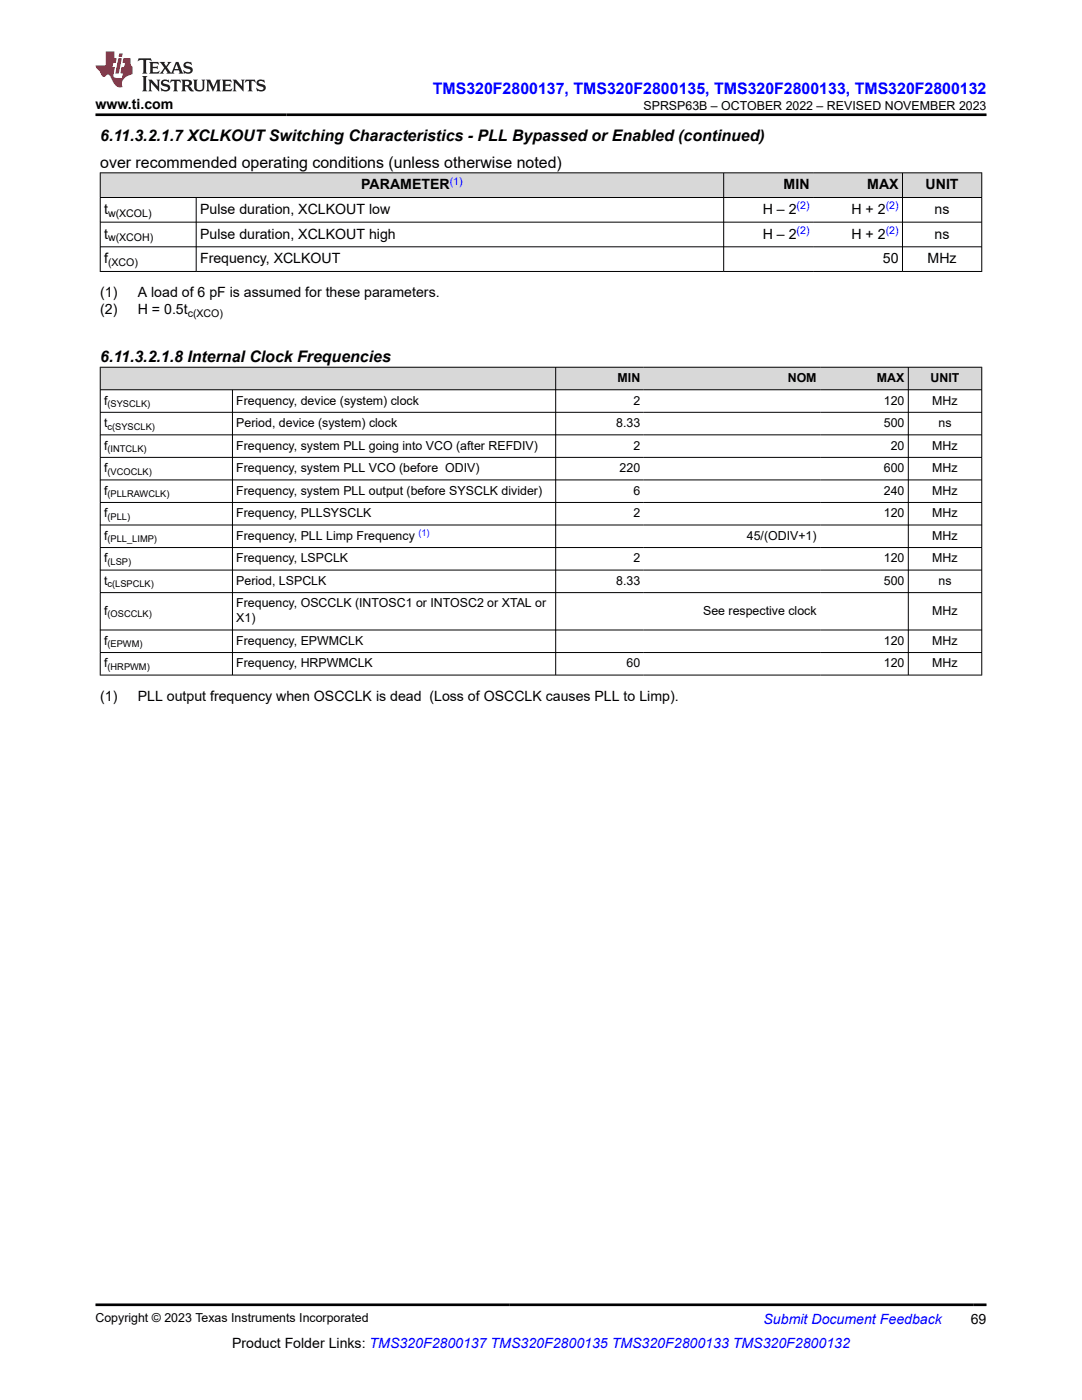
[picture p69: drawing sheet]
<svg xmlns="http://www.w3.org/2000/svg" width="216mm" height="279mm" viewBox="0 0 216 279" stroke-linecap="round" stroke-linejoin="round" font-family="sans-serif">
<defs><g id="words">
<text font-size="3.2" fill="#00f" x="86.4" y="18.7">TMS320F2800137, TMS320F2800135, TMS320F2800133, TMS320F2800132</text>
<g font-size="3.2">
<text x="20" y="28.2">6.11.3.2.1.7 XCLKOUT Switching Characteristics - PLL Bypassed or Enabled (continued)</text>
<text x="20" y="33.4">over recommended operating conditions (unless otherwise noted)</text>
<text x="20" y="72.2">6.11.3.2.1.8 Internal Clock Frequencies</text>
</g>
<g font-size="2.8">
<text x="19.1" y="21.8">www.ti.com</text>
<text x="72.1" y="37.8">PARAMETER</text>
<text x="156.4" y="37.8">MIN</text>
<text x="173" y="37.8">MAX</text>
<text x="184.7" y="37.8">UNIT</text>
<text x="20.8" y="42.7">t</text>
<text x="20.8" y="47.6">t</text>
<text x="39.9" y="42.7">Pulse duration, XCLKOUT low</text>
<text x="39.9" y="47.6">Pulse duration, XCLKOUT high</text>
<text x="152.2" y="42.7">H – 2</text>
<text x="152.2" y="47.6">H – 2</text>
<text x="169.9" y="42.7">H + 2</text>
<text x="169.9" y="47.6">H + 2</text>
<text x="186.5" y="42.7">ns</text>
<text x="186.5" y="47.6">ns</text>
<text x="20.8" y="52.5">f</text>
<text x="39.9" y="52.5">Frequency, XCLKOUT</text>
<text x="176.2" y="52.5">50</text>
<text x="185.1" y="52.5">MHz</text>
<text x="20" y="59.3">(1)</text>
<text x="27.5" y="59.3">A load of 6 pF is assumed for these parameters.</text>
<text x="20" y="62.7">(2)</text>
<text x="27.5" y="62.7">H = 0.5t</text>
<text x="20" y="139.9">(1)</text>
<text x="27.5" y="139.9">PLL output frequency when OSCCLK is dead (Loss of OSCCLK causes PLL to Limp).</text>
<text x="46.3" y="269">Product Folder Links: TMS320F2800137 TMS320F2800135 TMS320F2800133 TMS320F2800132</text>
<text x="193.7" y="264.2">69</text>
</g>
<text font-size="2.8" fill="#00f" x="152.4" y="264.2">Submit Document Feedback</text>
<g font-size="2.5">
<text x="128.4" y="21.9">SPRSP63B – OCTOBER 2022 – REVISED NOVEMBER 2023</text>
<text x="123.2" y="76.3">MIN</text>
<text x="157.2" y="76.3">NOM</text>
<text x="175" y="76.3">MAX</text>
<text x="185.7" y="76.3">UNIT</text>
<text x="20.8" y="80.7">f</text>
<text x="47.2" y="80.7">Frequency, device (system) clock</text>
<text x="126.4" y="80.7">2</text>
<text x="176.4" y="80.7">120</text>
<text x="186" y="80.7">MHz</text>
<text x="20.8" y="85.2">t</text>
<text x="20.8" y="89.7">f</text>
<text x="47.2" y="85.2">Period, device (system) clock</text>
<text x="47.2" y="89.7">Frequency, system PLL going into VCO (after REFDIV)</text>
<text x="123" y="85.2">8.33</text>
<text x="126.4" y="89.7">2</text>
<text x="176.4" y="85.2">500</text>
<text x="177.7" y="89.7">20</text>
<text x="186" y="89.7">MHz</text>
<text x="187.3" y="85.2">ns</text>
<text x="20.8" y="94.2">f</text>
<text x="47.2" y="94.2">Frequency, system PLL VCO (before ODIV)</text>
<text x="123.6" y="94.2">220</text>
<text x="176.4" y="94.2">600</text>
<text x="186" y="94.2">MHz</text>
<text x="20.8" y="98.7">f</text>
<text x="47.2" y="98.7">Frequency, system PLL output (before SYSCLK divider)</text>
<text x="126.4" y="98.7">6</text>
<text x="176.4" y="98.7">240</text>
<text x="186" y="98.7">MHz</text>
<text x="20.8" y="103.2">f</text>
<text x="20.8" y="107.7">f</text>
<text x="47.2" y="103.2">Frequency, PLLSYSCLK</text>
<text x="47.2" y="107.7">Frequency, PLL Limp Frequency</text>
<text x="126.4" y="103.2">2</text>
<text x="149" y="107.7">45/(ODIV+1)</text>
<text x="176.4" y="103.2">120</text>
<text x="186" y="103.2">MHz</text>
<text x="186" y="107.7">MHz</text>
<text x="20.8" y="112.2">f</text>
<text x="47.2" y="112.2">Frequency, LSPCLK</text>
<text x="126.4" y="112.2">2</text>
<text x="176.4" y="112.2">120</text>
<text x="186" y="112.2">MHz</text>
<text x="20.8" y="116.7">t</text>
<text x="47.2" y="116.7">Period, LSPCLK</text>
<text x="123" y="116.7">8.33</text>
<text x="176.4" y="116.7">500</text>
<text x="187.3" y="116.7">ns</text>
<text x="20.8" y="122.7">f</text>
<text x="47.2" y="121.2">Frequency, OSCCLK (INTOSC1 or INTOSC2 or XTAL or</text>
<text x="47.2" y="124.2">X1)</text>
<text x="140.3" y="122.7">See respective clock</text>
<text x="186" y="122.7">MHz</text>
<text x="20.8" y="128.7">f</text>
<text x="47.2" y="128.7">Frequency, EPWMCLK</text>
<text x="176.4" y="128.7">120</text>
<text x="186" y="128.7">MHz</text>
<text x="20.8" y="133.2">f</text>
<text x="47.2" y="133.2">Frequency, HRPWMCLK</text>
<text x="125" y="133.2">60</text>
<text x="176.4" y="133.2">120</text>
<text x="186" y="133.2">MHz</text>
<text x="19.1" y="263.9">Copyright © 2023 Texas Instruments Incorporated</text>
</g>
<g font-size="2.1" fill="#00f">
<text x="89.7" y="36.8">(1)</text>
<text x="159" y="41.7">(2)</text>
<text x="176.7" y="41.7">(2)</text>
<text x="159" y="46.7">(2)</text>
<text x="176.7" y="46.7">(2)</text>
</g>
<g font-size="2.1">
<text x="21.6" y="43.3">w(XCOL)</text>
<text x="21.6" y="48.2">w(XCOH)</text>
<text x="21.6" y="53.1">(XCO)</text>
<text x="37.5" y="63.3">c(XCO)</text>
</g>
<g font-size="1.9">
<text x="21.5" y="81.2">(SYSCLK)</text>
<text x="21.5" y="85.7">c(SYSCLK)</text>
<text x="21.5" y="90.2">(INTCLK)</text>
<text x="21.5" y="94.7">(VCOCLK)</text>
<text x="21.5" y="99.2">(PLLRAWCLK)</text>
<text x="21.5" y="103.7">(PLL)</text>
<text x="21.5" y="108.2">(PLL_LIMP)</text>
<text x="21.5" y="112.7">(LSP)</text>
<text x="21.5" y="117.2">c(LSPCLK)</text>
<text x="21.5" y="123.2">(OSCCLK)</text>
<text x="21.5" y="129.2">(EPWM)</text>
<text x="21.5" y="133.7">(HRPWM)</text>
</g>
<text font-size="1.9" fill="#00f" x="83.5" y="106.9">(1)</text>
</g></defs>
<g fill="#d8d8d8">
<path d="M20 34.5h175.9v4.9h-175.9z" fill-rule="evenodd"/>
<path d="M20.1 34.6h124.2v4.8h-124.2z" fill-rule="evenodd"/>
<path d="M144.5 34.6h17.7v4.8h-17.7z" fill-rule="evenodd"/>
<path d="M162.2 34.6h17.8v4.8h-17.8z" fill-rule="evenodd"/>
<path d="M180.1 34.6h15.7v4.8h-15.7z" fill-rule="evenodd"/>
</g>
<path d="M19.9 34.5h176.1M19.9 39.4h176.1M20 34.4v19.8M39.1 39.4v14.8M144.4 34.4v19.8M180.1 34.4v19.8M195.9 34.4v19.8M19.9 44.3h176.1M19.9 49.3h176.1M19.9 54.2h176.1" fill="none" stroke="#000" stroke-width=".2"/>
<g fill="#d8d8d8">
<path d="M20 73.3h175.9v4.5h-175.9z" fill-rule="evenodd"/>
<path d="M20.1 73.4h90.7v4.3h-90.7z" fill-rule="evenodd"/>
<path d="M110.9 73.4h17.6v4.3h-17.6z" fill-rule="evenodd"/>
<path d="M128.5 73.4h35.2v4.3h-35.2z" fill-rule="evenodd"/>
<path d="M163.7 73.4h17.5v4.3h-17.5z" fill-rule="evenodd"/>
<path d="M181.3 73.4h14.5v4.3h-14.5z" fill-rule="evenodd"/>
</g>
<g fill="none" stroke="#000" stroke-width=".2">
<path d="M19.9 73.3h176.1M19.9 77.8h176.1M20 73.2v61.6M46.4 77.8v57M110.9 73.2v61.6M181.2 73.2v61.6M195.9 73.2v61.6M19.9 82.3h176.1M19.9 86.8h176.1M19.9 91.3h176.1M19.9 95.8h176.1M19.9 100.3h176.1"/>
<path d="M19.9 104.8h176.1M19.9 109.3h176.1M19.9 113.8h176.1M19.9 118.3h176.1M19.9 125.7h176.1M19.9 130.2h176.1M19.9 134.7h176.1"/>
</g>
<path d="M27.7 11.6l-.2 .6 .5-.2h.6v.1v2.2l-.2 .4h1l-.2-.4v-2.2v-.1h.5l.5 .2-.1-.6zM29.8 12.4l.2 .3v1.6l-.2 .4h1.9l.1-.6a1.08 1.08 0 0 1-1.3 .2v-.7h.6l.4 .2v-.7l-.4 .2h-.6v-.5l.2-.2a1 1 0 0 1 1 .3l-.1-.5zM31.8 12.4l1 1.1-1 1.2h.9l-.2-.2 .4-.8 .5 .8-.2 .2h1.6l-.2-.2 .1-.5h1l.1 .5-.1 .2h.9l-.2-.4-.8-1.9h-.5l-1 2.1-.8-1.1 .9-1h-.8l.2 .2-.5 .6-.3-.6 .1-.2zM35.2 12.8l.4 1h-.8zM36.8 12.5a.65 .65 0 0 0-.2 .7 .65 .65 0 0 0 .6 .5l.7 .1 .1 .3a.79 .79 0 0 1-.7 .4 .79 .79 0 0 1-.7-.5l.1 .7 .2-.1a.93 .93 0 0 0 1.1 0 .93 .93 0 0 0 .4-.9 1.46 1.46 0 0 0-1.2-.6l-.1-.3a1.09 1.09 0 0 1 1.2 .2l-.2-.6-.1 .1-.6-.2zM28.4 15.2l.2 .4v2.2l-.2 .4h1l-.2-.4v-2.2l.2-.4zM29.6 15.9l.2 .4v1.5l-.2 .4h.8l-.3-.4v-1.3l1.7 1.8v-2l.2-.4h-.8l.2 .2 .1 1.1-1.2-1.3zM32.3 16a.65 .65 0 0 0-.2 .8 .65 .65 0 0 0 .7 .4l.6 .2 .1 .2a.79 .79 0 0 1-.7 .4 .79 .79 0 0 1-.7-.5l.1 .7 .2-.1a.93 .93 0 0 0 1.1 .1 .93 .93 0 0 0 .4-1 1.46 1.46 0 0 0-1.2-.5l-.1-.4a1.09 1.09 0 0 1 1.2 .2l-.2-.6-.1 .1-.6-.1zM34.1 15.9l-.1 .6a.63 .63 0 0 1 .7-.3l.1 1.6-.3 .4h1l-.2-.4v-1.6a.66 .66 0 0 1 .8 .3l-.1-.6zM36.2 15.9l.2 .4v1.5l-.2 .4h.9l-.2-.2v-.7h.5l.1 .2a.79 .79 0 0 0 1.2 .6l-1-.9a.61 .61 0 0 0 .6-.6 .61 .61 0 0 0-.5-.7zM36.9 16.2h.2a.47 .47 0 0 1 .5 .1 .47 .47 0 0 1 .1 .5l-.2 .1-.6 .1zM38.5 15.9l.2 .2a2.27 2.27 0 0 0 .4 2 1.04 1.04 0 0 0 1.7-.7v-1.3l.2-.2h-.8l.2 .4v1.1a.6 .6 0 0 1-.6 .6 .6 .6 0 0 1-.6-.6v-1.1l.3-.4zM41.1 15.9l.2 .4v1.5l-.2 .4h.7l-.2-.4v-1.4l.9 1.9 .8-1.9v1.4l-.2 .4h1l-.3-.4v-1.5l.3-.4h-.8l-.7 1.5-.7-1.5zM44.3 15.9l.2 .4v1.5l-.2 .4h1.9l.1-.6a1.09 1.09 0 0 1-1.3 .2v-.7h.6l.4 .2v-.6l-.4 .2h-.6v-.6l.2-.1a1.01 1.01 0 0 1 1 .3l-.1-.6zM46.4 15.9l.3 .4v1.5l-.3 .4h.8l-.2-.4v-1.3l1.6 1.8v-2l.2-.4h-.7l.2 .2v1.1l-1.2-1.3zM49 15.9l-.1 .6a.63 .63 0 0 1 .8-.3v1.6l-.3 .4h1l-.2-.4v-1.6a.66 .66 0 0 1 .8 .3l-.1-.6zM51.4 16a.65 .65 0 0 0-.2 .8 .65 .65 0 0 0 .6 .4l.6 .2 .2 .2a.79 .79 0 0 1-.8 .4 .79 .79 0 0 1-.6-.5l.1 .7 .2-.1a.93 .93 0 0 0 1 .1 .93 .93 0 0 0 .5-1 1.46 1.46 0 0 0-1.3-.5l-.1-.4a1.09 1.09 0 0 1 1.3 .2l-.2-.6-.2 .1-.5-.1z" fill="#231f20"/>
<path d="M21.1 10.3v2.7h-2.1l.1 .4 .9 1a.95 .95 0 0 0 .9 .9 .59 .59 0 0 1 .6-.4 .59 .59 0 0 1 .5 .3l.4 .8a1.59 1.59 0 0 0 2.1 1.4 1.61 1.61 0 0 1 1-2.3l1-.3-.1-1.5a1.59 1.59 0 0 1-.4-1.7h-1.4l-.2 .9h.5l-.1 .9h-.5l-.2 .9v.3l.4 .1-.2 .9h-.6a.73 .73 0 0 1-1.1-.7l.3-1.5h-.5l.2-.9h.5l.2-.9h-.5v-1.3zM23.6 11.6l-.6 3.1h.7l.6-3.1zM23.8 10.7l-.1 .6h.7l.1-.6z" fill="#ed1c24"/>
<path d="M19.1 22.9h177.8M19.1 260.4h177.8" fill="none" stroke="#000" stroke-width=".53"/>
<use href="#words"/>
</svg>
